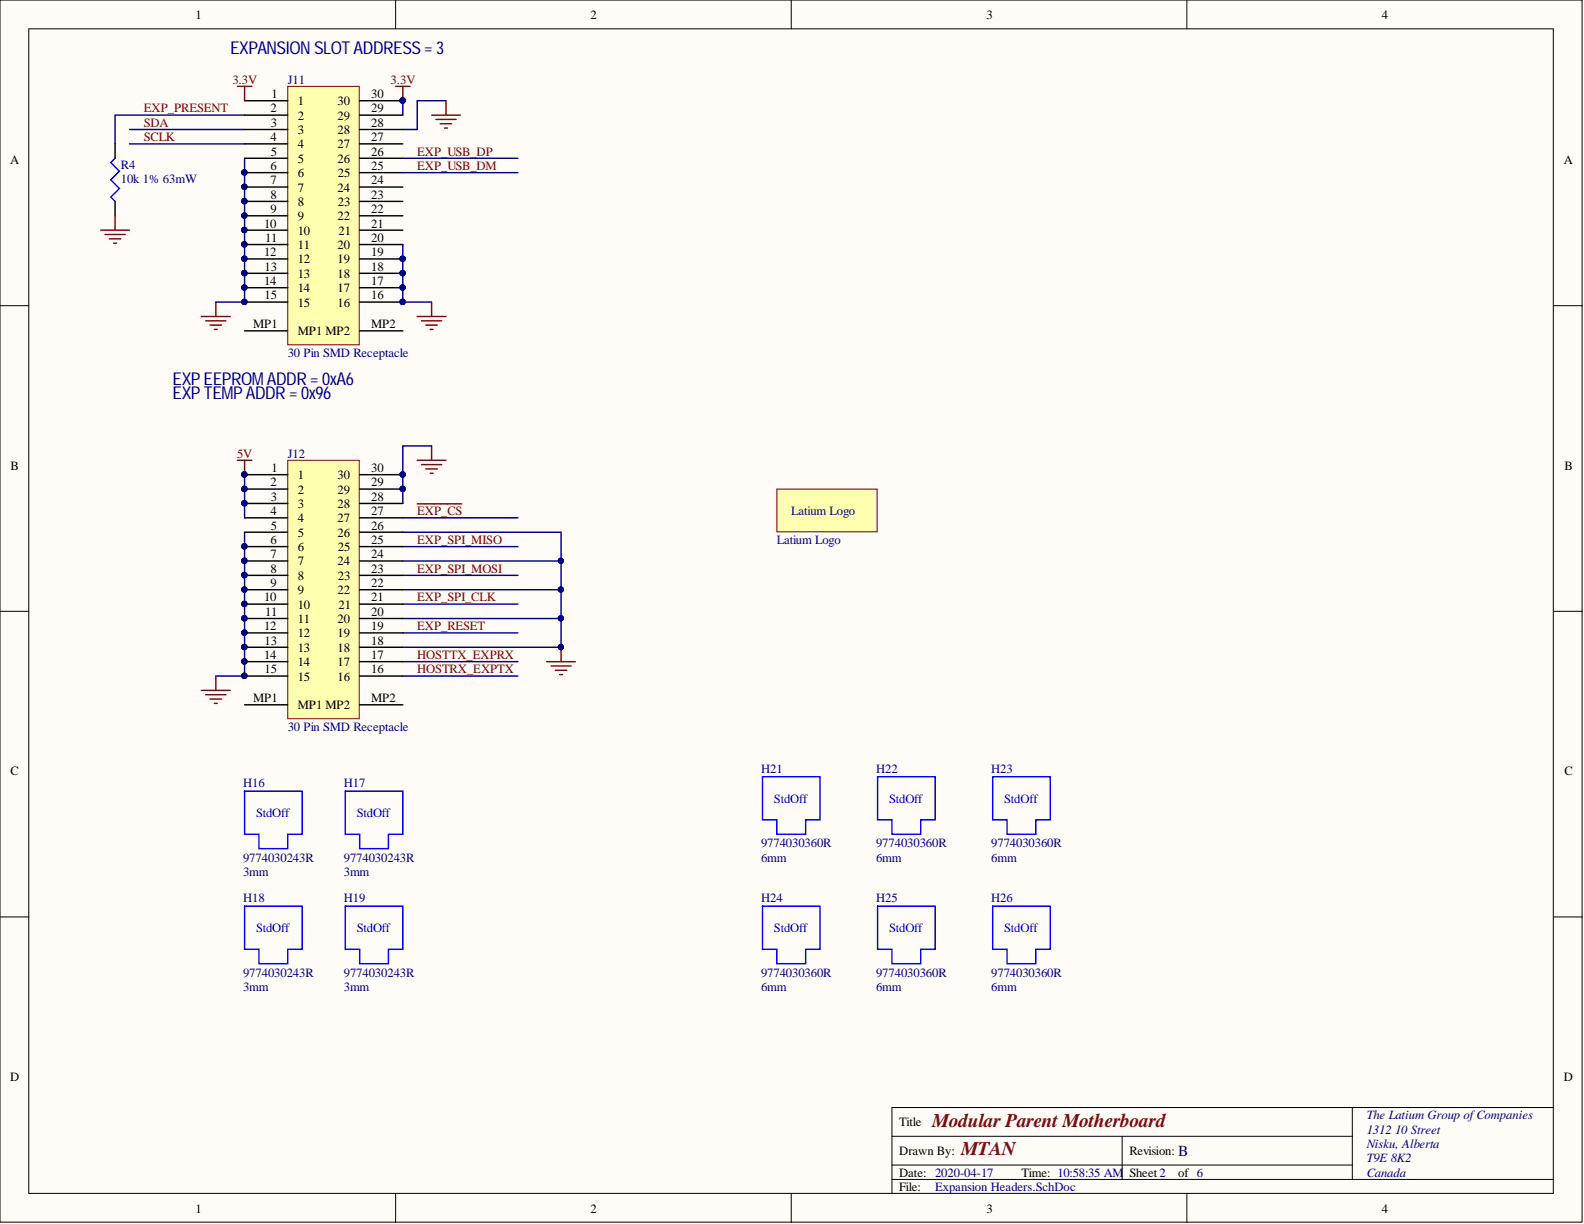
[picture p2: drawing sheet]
<svg xmlns="http://www.w3.org/2000/svg" width="279mm" height="216mm" viewBox="0 0 279 216" stroke-linecap="round" stroke-linejoin="round" font-family="sans-serif">
<defs><g id="words">
<g font-size="3.4" fill="#800000">
<text x="164.4" y="198.7">Modular Parent Motherboard</text>
<text x="169.5" y="203.8">MTAN</text>
</g>
<g font-size="3.1" fill="#000080">
<text x="40.6" y="9.5">EXPANSION SLOT ADDRESS =3</text>
<text x="30.5" y="67.8">EXPEEPROMADDR =0xA6</text>
<text x="30.5" y="70.4">EXPTEMPADDR =0x96</text>
</g>
<text font-size="2.7" fill="#000080" x="207.8" y="203.9">B</text>
<g font-size="2.2">
<text x="34.5" y="3.3">1</text>
<text x="104.2" y="3.3">2</text>
<text x="174" y="3.3">3</text>
<text x="243.7" y="3.3">4</text>
<text x="47.9" y="17.3">1</text>
<text x="65.5" y="17.3">30</text>
<text x="47.7" y="19.8">2</text>
<text x="47.8" y="22.4">3</text>
<text x="52.5" y="18.6">1</text>
<text x="52.5" y="21.1">2</text>
<text x="52.5" y="23.6">3</text>
<text x="59.5" y="23.6">28</text>
<text x="59.5" y="21.1">29</text>
<text x="59.5" y="18.6">30</text>
<text x="65.5" y="22.4">28</text>
<text x="65.5" y="19.8">29</text>
<text x="1.8" y="28.9">A</text>
<text x="47.7" y="24.9">4</text>
<text x="47.7" y="30">6</text>
<text x="47.8" y="27.4">5</text>
<text x="52.5" y="26.2">4</text>
<text x="52.5" y="28.7">5</text>
<text x="59.5" y="28.7">26</text>
<text x="59.5" y="26.2">27</text>
<text x="65.5" y="30">25</text>
<text x="65.5" y="27.4">26</text>
<text x="65.5" y="24.9">27</text>
<text x="275.8" y="28.9">A</text>
<text x="47.7" y="32.5">7</text>
<text x="47.7" y="35.1">8</text>
<text x="52.5" y="31.3">6</text>
<text x="52.5" y="33.8">7</text>
<text x="59.5" y="33.8">24</text>
<text x="59.6" y="31.3">25</text>
<text x="65.5" y="35.1">23</text>
<text x="65.5" y="32.5">24</text>
<text x="46.6" y="40.1">10</text>
<text x="47.7" y="37.6">9</text>
<text x="52.5" y="36.3">8</text>
<text x="52.5" y="38.9">9</text>
<text x="52.5" y="41.4">10</text>
<text x="59.5" y="38.9">22</text>
<text x="59.6" y="36.3">23</text>
<text x="59.7" y="41.4">21</text>
<text x="65.5" y="40.1">21</text>
<text x="65.5" y="37.6">22</text>
<text x="46.6" y="45.2">12</text>
<text x="46.7" y="47.7">13</text>
<text x="46.8" y="42.7">11</text>
<text x="52.5" y="43.9">11</text>
<text x="52.5" y="46.5">12</text>
<text x="59.5" y="46.5">19</text>
<text x="59.5" y="43.9">20</text>
<text x="65.5" y="47.7">18</text>
<text x="65.5" y="45.2">19</text>
<text x="65.5" y="42.7">20</text>
<text x="46.6" y="50.3">14</text>
<text x="46.7" y="52.8">15</text>
<text x="52.5" y="49">13</text>
<text x="52.5" y="51.5">14</text>
<text x="59.5" y="51.5">17</text>
<text x="59.5" y="49">18</text>
<text x="65.5" y="52.8">16</text>
<text x="65.5" y="50.3">17</text>
<text x="44.7" y="57.9">MP1</text>
<text x="52.5" y="54.1">15</text>
<text x="52.5" y="59.2">MP1 MP2</text>
<text x="59.5" y="54.1">16</text>
<text x="65.5" y="57.9">MP2</text>
<text x="1.9" y="82.9">B</text>
<text x="47.9" y="83.3">1</text>
<text x="65.5" y="83.3">30</text>
<text x="275.9" y="82.9">B</text>
<text x="47.7" y="85.8">2</text>
<text x="47.8" y="88.3">3</text>
<text x="52.5" y="84.5">1</text>
<text x="52.5" y="87.1">2</text>
<text x="52.5" y="89.6">3</text>
<text x="59.5" y="89.6">28</text>
<text x="59.5" y="87.1">29</text>
<text x="59.5" y="84.5">30</text>
<text x="65.5" y="88.3">28</text>
<text x="65.5" y="85.8">29</text>
<text x="47.7" y="90.9">4</text>
<text x="47.7" y="95.9">6</text>
<text x="47.8" y="93.4">5</text>
<text x="52.5" y="92.1">4</text>
<text x="52.5" y="94.7">5</text>
<text x="59.5" y="94.7">26</text>
<text x="59.5" y="92.1">27</text>
<text x="65.5" y="95.9">25</text>
<text x="65.5" y="93.4">26</text>
<text x="65.5" y="90.9">27</text>
<text x="47.7" y="98.5">7</text>
<text x="47.7" y="101">8</text>
<text x="52.5" y="97.2">6</text>
<text x="52.5" y="99.7">7</text>
<text x="59.5" y="99.7">24</text>
<text x="59.6" y="97.2">25</text>
<text x="65.5" y="101">23</text>
<text x="65.5" y="98.5">24</text>
<text x="46.6" y="106.1">10</text>
<text x="47.7" y="103.6">9</text>
<text x="52.5" y="102.3">8</text>
<text x="52.5" y="104.8">9</text>
<text x="52.5" y="107.4">10</text>
<text x="59.5" y="104.8">22</text>
<text x="59.6" y="102.3">23</text>
<text x="59.7" y="107.4">21</text>
<text x="65.5" y="106.1">21</text>
<text x="65.5" y="103.6">22</text>
<text x="46.6" y="111.2">12</text>
<text x="46.7" y="113.7">13</text>
<text x="46.8" y="108.6">11</text>
<text x="52.5" y="109.9">11</text>
<text x="52.5" y="112.4">12</text>
<text x="59.5" y="112.4">19</text>
<text x="59.5" y="109.9">20</text>
<text x="65.5" y="113.7">18</text>
<text x="65.5" y="111.2">19</text>
<text x="65.5" y="108.6">20</text>
<text x="46.6" y="116.2">14</text>
<text x="46.7" y="118.8">15</text>
<text x="52.5" y="115">13</text>
<text x="52.5" y="117.5">14</text>
<text x="59.5" y="117.5">17</text>
<text x="59.5" y="115">18</text>
<text x="65.5" y="118.8">16</text>
<text x="65.5" y="116.2">17</text>
<text x="44.7" y="123.8">MP1</text>
<text x="52.5" y="120">15</text>
<text x="52.5" y="125.1">MP1 MP2</text>
<text x="59.5" y="120">16</text>
<text x="65.5" y="123.8">MP2</text>
<text x="1.9" y="136.8">C</text>
<text x="275.9" y="136.8">C</text>
<text x="1.8" y="190.7">D</text>
<text x="275.8" y="190.7">D</text>
<text x="158.6" y="198.7">Title</text>
<text x="158.6" y="203.8">Drawn By:</text>
<text x="199.2" y="203.8">Revision:</text>
<text x="158.6" y="207.6">Date: 2020-04-17</text>
<text x="180.2" y="207.6">Time: 10:58:35 AM</text>
<text x="199.2" y="207.6">Sheet 2</text>
<text x="207.8" y="207.6">of 6</text>
<text x="34.5" y="213.9">1</text>
<text x="104.2" y="213.9">2</text>
<text x="158.6" y="210.1">File:</text>
<text x="174" y="213.9">3</text>
<text x="243.7" y="213.9">4</text>
</g>
<g font-size="2.2" fill="#800000">
<text x="41" y="14.8">3.3V</text>
<text x="68.9" y="14.8">3.3V</text>
<text x="25.4" y="22.4">SDA</text>
<text x="25.4" y="19.8">EXP_PRESENT</text>
<text x="25.4" y="24.9">SCLK</text>
<text x="73.6" y="27.4">EXP_USB_DP</text>
<text x="73.6" y="30">EXP_USB_DM</text>
<text x="41.8" y="80.7">5V</text>
<text x="73.6" y="90.9">EXP_CS</text>
<text x="73.6" y="95.9">EXP_SPI_MISO</text>
<text x="73.6" y="101">EXP_SPI_MOSI</text>
<text x="73.6" y="106.1">EXP_SPI_CLK</text>
<text x="73.6" y="111.2">EXP_RESET</text>
<text x="73.6" y="118.8">HOSTRX_EXPTX</text>
<text x="73.6" y="116.2">HOSTTX_EXPRX</text>
</g>
<g font-size="2.2" fill="#000080">
<text x="50.8" y="14.8">J11</text>
<text x="21.3" y="29.7">R4</text>
<text x="21.3" y="32.3">10k 1% 63mW</text>
<text x="50.8" y="63">30 Pin SMD Receptacle</text>
<text x="50.8" y="80.7">J12</text>
<text x="137" y="95.9">Latium Logo</text>
<text x="139.6" y="90.9">Latium Logo</text>
<text x="50.8" y="128.9">30 Pin SMD Receptacle</text>
<text x="134.2" y="136.3">H21</text>
<text x="154.5" y="136.3">H22</text>
<text x="174.8" y="136.3">H23</text>
<text x="42.9" y="138.8">H16</text>
<text x="60.6" y="138.8">H17</text>
<text x="134.2" y="149.5">9774030360R</text>
<text x="154.5" y="149.5">9774030360R</text>
<text x="174.8" y="149.5">9774030360R</text>
<text x="42.9" y="154.5">3mm</text>
<text x="42.9" y="152">9774030243R</text>
<text x="60.6" y="154.5">3mm</text>
<text x="60.6" y="152">9774030243R</text>
<text x="134.2" y="152">6mm</text>
<text x="154.5" y="152">6mm</text>
<text x="174.8" y="152">6mm</text>
<text x="42.9" y="159.1">H18</text>
<text x="60.6" y="159.1">H19</text>
<text x="134.2" y="159.1">H24</text>
<text x="154.5" y="159.1">H25</text>
<text x="174.8" y="159.1">H26</text>
<text x="42.9" y="172.3">9774030243R</text>
<text x="60.6" y="172.3">9774030243R</text>
<text x="134.2" y="172.3">9774030360R</text>
<text x="154.5" y="172.3">9774030360R</text>
<text x="174.8" y="172.3">9774030360R</text>
<text x="42.9" y="174.8">3mm</text>
<text x="60.6" y="174.8">3mm</text>
<text x="134.2" y="174.8">6mm</text>
<text x="154.5" y="174.8">6mm</text>
<text x="174.8" y="174.8">6mm</text>
<text x="241.1" y="197.4">The Latium Group ofCompanies</text>
<text x="241.1" y="200">1312</text>
<text x="241.1" y="202.5">Nisku, Alberta</text>
<text x="246.1" y="200">10 Street</text>
<text x="241.1" y="205">T9E 8K2</text>
<text x="241.1" y="207.6">Canada</text>
<text x="164.9" y="210.1">Expansion Headers.SchDoc</text>
</g>
<g font-size="2.2" fill="#00f">
<text x="136.5" y="141.6">StdOff</text>
<text x="156.8" y="141.6">StdOff</text>
<text x="177.1" y="141.6">StdOff</text>
<text x="45.2" y="144.1">StdOff</text>
<text x="62.9" y="144.1">StdOff</text>
<text x="45.2" y="164.4">StdOff</text>
<text x="62.9" y="164.4">StdOff</text>
<text x="136.5" y="164.4">StdOff</text>
<text x="156.8" y="164.4">StdOff</text>
<text x="177.1" y="164.4">StdOff</text>
</g>
</g></defs>
<g fill="#fffcf8" stroke="#000" stroke-width=".18">
<path d="M0 0h279.1v215.6h-279.1z"/>
<path d="M5.1 5.1h268.9v205.4h-268.9z"/>
</g>
<g fill="none" stroke="#000" stroke-width=".18">
<path d="M69.8 0v5.1M139.6 0v5.1M209.4 0v5.1M0 53.9h5.1M274.1 53.9h5M0 107.8h5.1M274.1 107.8h5M0 161.7h5.1M274.1 161.7h5M238.5 195.4v12.6M274.1 195.4h-116.8v15.2M69.8 210.6v5.1"/>
<path d="M139.6 210.6v5.1M157.3 200.4h81.2M157.3 208h116.8M157.3 205.5h81.2M197.9 200.4v7.6M209.4 210.6v5.1"/>
</g>
<path d="M50.8 15.2h12.6v45.6h-12.6z" fill="#ffffb0" stroke="#800000" stroke-width=".18"/>
<g fill="none" stroke="#000" stroke-width=".25">
<path d="M43.1 17.8h7.7M63.4 17.8h7.7M43.1 20.3h7.7M43.1 22.8h7.7M43.1 25.4h7.7M43.1 27.9h7.7M43.1 30.5h7.7M43.1 33h7.7M43.1 35.5h7.7M43.1 38.1h7.7M63.4 20.3h7.7M63.4 22.8h7.7"/>
<path d="M63.4 25.4h7.7M63.4 27.9h7.7M63.4 30.5h7.7M63.4 33h7.7M63.4 35.5h7.7M63.4 38.1h7.7M43.1 40.6h7.7M43.1 43.1h7.7M43.1 45.7h7.7M43.1 48.2h7.7M43.1 50.7h7.7M43.1 53.3h7.7"/>
<path d="M43.1 58.4h7.7M63.4 40.6h7.7M63.4 43.1h7.7M63.4 45.7h7.7M63.4 48.2h7.7M63.4 50.7h7.7M63.4 53.3h7.7M63.4 58.4h7.7"/>
</g>
<g fill="#000080" stroke="#000080" stroke-width=".18">
<circle cx="43.1" cy="30.4" r=".47"/>
<circle cx="43.1" cy="33" r=".47"/>
<circle cx="43.1" cy="35.5" r=".47"/>
<circle cx="43.1" cy="38" r=".47"/>
<circle cx="43.1" cy="40.6" r=".47"/>
<circle cx="43.1" cy="43.1" r=".47"/>
<circle cx="43.1" cy="45.6" r=".47"/>
<circle cx="43.1" cy="48.2" r=".47"/>
<circle cx="43.1" cy="50.7" r=".47"/>
<circle cx="43.1" cy="53.2" r=".47"/>
<circle cx="71" cy="53.2" r=".47"/>
<circle cx="71" cy="50.7" r=".47"/>
<circle cx="71" cy="48.2" r=".47"/>
<circle cx="71" cy="45.6" r=".47"/>
<circle cx="71" cy="17.7" r=".47"/>
<circle cx="43.1" cy="83.7" r=".47"/>
<circle cx="43.1" cy="88.8" r=".47"/>
<circle cx="43.1" cy="86.2" r=".47"/>
<circle cx="43.1" cy="96.4" r=".47"/>
<circle cx="43.1" cy="98.9" r=".47"/>
<circle cx="43.1" cy="101.4" r=".47"/>
<circle cx="43.1" cy="104" r=".47"/>
<circle cx="43.1" cy="106.5" r=".47"/>
<circle cx="43.1" cy="109.1" r=".47"/>
<circle cx="43.1" cy="111.6" r=".47"/>
<circle cx="43.1" cy="114.1" r=".47"/>
<circle cx="43.1" cy="116.7" r=".47"/>
<circle cx="43.1" cy="119.2" r=".47"/>
<circle cx="98.9" cy="114.1" r=".47"/>
<circle cx="71" cy="86.2" r=".47"/>
<circle cx="71" cy="83.7" r=".47"/>
<circle cx="98.9" cy="109.1" r=".47"/>
<circle cx="98.9" cy="104" r=".47"/>
<circle cx="98.9" cy="98.9" r=".47"/>
</g>
<g fill="none" stroke="#800000" stroke-width=".25">
<path d="M41.9 15.2h2.5M43.1 15.2v2.6M35.5 55.8h5.1M36.3 56.6h3.5M37 57.3h2.1M37.8 58.1h.5M38.1 53.3v2.5M73.6 55.8h5.1M74.4 56.6h3.5M75.1 57.3h2M75.9 58.1h.5M76.1 53.3v2.5"/>
<path d="M76.1 78.7v2.5M41.9 81.2h2.5M43.1 81.2v2.5M73.6 81.2h5.1M73.6 88.9h1.3M74.4 82h3.5M75 88.9h2.8M75.1 82.7h2M75.9 83.5h.5M77.8 88.9h2.5M80.3 88.9h1.1M38.1 119.2v2.6"/>
<path d="M96.4 116.7h5.1M97.2 117.5h3.5M98 118.2h2M98.7 119h.5M99 114.2v2.5M35.5 121.8h5.1M36.3 122.5h3.5M37 123.3h2.1M37.8 124.1h.5"/>
</g>
<g fill="none" stroke="#000080" stroke-width=".25">
<path d="M22.8 22.8h20.3M22.8 25.4h20.3M43.1 27.9v25.4h-5M71.1 43.1v10.2h5M76.1 78.7h-5v10.1M43.1 83.7v7.6M43.1 93.9v25.3h-5M71.1 99h27.9v5M71.1 93.9h27.9v5.1M71.1 91.3h20.3M71.1 96.4h20.3M71.1 104h27.9v10.2h-27.9"/>
<path d="M71.1 101.5h20.3M71.1 106.6h20.3M71.1 111.6h20.3M71.1 116.7h20.3M71.1 109.1h27.9"/>
</g>
<path d="M50.8 81.2h12.6v45.6h-12.6z" fill="#ffffb0" stroke="#800000" stroke-width=".18"/>
<g fill="none" stroke="#000" stroke-width=".25">
<path d="M20.3 25.4v2.5M20.3 35.5v2.6M43.1 83.7h7.7M43.1 86.3h7.7M43.1 88.8h7.7M43.1 91.3h7.7M43.1 93.9h7.7M43.1 96.4h7.7M43.1 99h7.7M63.4 83.7h7.7M63.4 86.3h7.7M63.4 88.8h7.7"/>
<path d="M63.4 91.3h7.7M63.4 93.9h7.7M63.4 96.4h7.7M63.4 99h7.7M43.1 101.5h7.7M43.1 104h7.7M43.1 106.6h7.7M43.1 109.1h7.7M43.1 111.6h7.7M43.1 114.2h7.7M43.1 116.7h7.7M43.1 119.2h7.7"/>
<path d="M63.4 101.5h7.7M63.4 104h7.7M63.4 106.6h7.7M63.4 109.1h7.7M63.4 111.6h7.7M63.4 114.2h7.7M63.4 116.7h7.7M63.4 119.2h7.7M43.1 124.3h7.7M63.4 124.3h7.7"/>
</g>
<g fill="#000080" stroke="#000080" stroke-width=".18">
<circle cx="43.1" cy="83.7" r=".47"/>
<circle cx="43.1" cy="86.2" r=".47"/>
<circle cx="43.1" cy="88.8" r=".47"/>
<circle cx="43.1" cy="96.4" r=".47"/>
<circle cx="43.1" cy="98.9" r=".47"/>
<circle cx="43.1" cy="101.4" r=".47"/>
<circle cx="43.1" cy="104" r=".47"/>
<circle cx="43.1" cy="106.5" r=".47"/>
<circle cx="43.1" cy="109.1" r=".47"/>
<circle cx="43.1" cy="111.6" r=".47"/>
<circle cx="43.1" cy="114.1" r=".47"/>
<circle cx="43.1" cy="116.7" r=".47"/>
<circle cx="43.1" cy="119.2" r=".47"/>
<circle cx="71" cy="86.2" r=".47"/>
<circle cx="71" cy="83.7" r=".47"/>
<circle cx="71" cy="17.7" r=".47"/>
</g>
<path d="M71.1 17.8v2.5M78.7 17.8h-5.1v5h-2.5M43.1 20.3h-22.8v5.1M71.1 27.9h20.3M71.1 30.5h20.3M71.1 119.2h20.3" fill="none" stroke="#000080" stroke-width=".25"/>
<path d="M20.3 27.9l-.8 .8 1.6 1.5-1.6 1.5 1.6 1.5-1.6 1.6 .8 .7M43.1 139.5h10.2v7.7h-2.5v2.5h-5.1v-2.5h-2.6zM60.9 139.5h10.2v7.7h-2.6v2.5h-5.1v-2.5h-2.5zM134.5 137h10.1v7.6h-2.5v2.6h-5.1v-2.6h-2.5zM154.8 137h10.1v7.6h-2.5v2.6h-5.1v-2.6h-2.5zM175.1 137h10.1v7.6h-2.5v2.6h-5.1v-2.6h-2.5zM43.1 159.8h10.2v7.6h-2.5v2.6h-5.1v-2.6h-2.6zM60.9 159.8h10.2v7.6h-2.6v2.6h-5.1v-2.6h-2.5zM134.5 159.8h10.1v7.6h-2.5v2.6h-5.1v-2.6h-2.5zM154.8 159.8h10.1v7.6h-2.5v2.6h-5.1v-2.6h-2.5zM175.1 159.8h10.1v7.6h-2.5v2.6h-5.1v-2.6h-2.5z" fill="none" stroke="#00f" stroke-width=".25"/>
<path d="M69.8 15.2h2.5M71.1 15.2v2.6M78.7 17.8v2.5M20.3 38.1v2.5M76.1 20.3h5.1M76.9 21.1h3.5M77.7 21.8h2M78.4 22.6h.5M17.8 40.6h5M18.5 41.4h3.6M19.3 42.1h2M20 42.9h.6" fill="none" stroke="#800000" stroke-width=".25"/>
<path d="M137 86.3h17.7v7.5h-17.7z" fill="#ffffb0" stroke="#800000" stroke-width=".18"/>
<use href="#words"/>
</svg>
